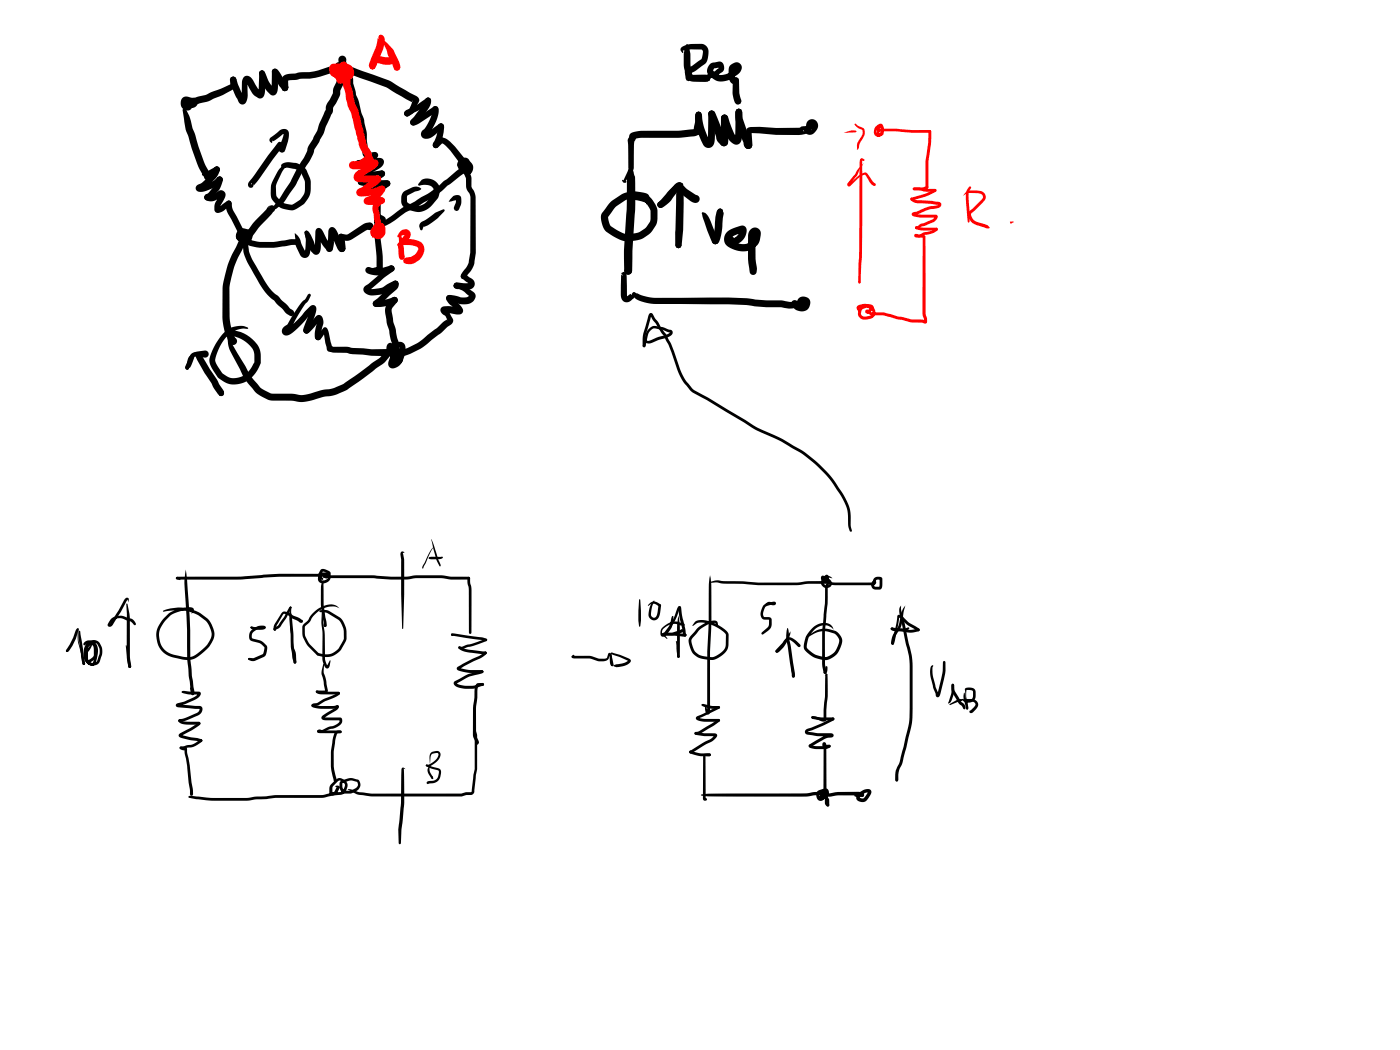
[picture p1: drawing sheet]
<svg xmlns="http://www.w3.org/2000/svg" width="285mm" height="214mm" viewBox="0 0 285 214" stroke-linecap="round" stroke-linejoin="round" font-family="sans-serif">
<g fill="#000">
<path d="M47 15.8l.5-.2 .4 .1 .2 .4 .4 1.1 1.3 2.9a.54 .54 0 0 0-.8 0l.2-.7 .1-2.7a1.11 1.11 0 0 1 .7-1.2 1.11 1.11 0 0 1 1.4 .6l1.2 2.1 .8 .6a.59 .59 0 0 0-.9 .1 5.2 5.2 0 0 0 .2-2.5l.1-1.6 .2-.3 .3-.2 .4 .2 .2 .4v1.5a5.4 5.4 0 0 1-.3 3.3 1.2 1.2 0 0 1-1.7-.2l-.5-.5-1.3-2.3 .4-.2-.2 3.8a.95 .95 0 0 1-.9 1 .95 .95 0 0 1-1-1l-1.3-2.8-.3-1.3zM52.9 14.5l.4-.2 .6 .3 .9 2.2 1.2 1.4a.57 .57 0 0 0-.9 .1l.2-.8 .1-2.5a.79 .79 0 0 1 .6-1l.4 .1 .2 .5-.1 .4 .1-.4v1.2a5.4 5.4 0 0 1-.3 3.3 .89 .89 0 0 1-1.6-.2l-.7-.8-.7-1.2-.6-2zM55.5 14.1a1.11 1.11 0 0 1 1.6 .8l1.6 2.8-.2 .7-.5 .2-.5-.2-.2-.5 .1 .2-.7-.9-1.1-2.1 .4 .1-.5-.2-.2-.4zM57.7 15.5a3.9 3.9 0 0 1 2.6-.6l.7-.2a15.2 15.2 0 0 0 6.5-1.2l.8-.3 .6 .2-.3 .2a.3 .3 0 0 0 .1 .3 .3 .3 0 0 0 .3 .1l.5-.4 .1 .8 .2 .3-.2-.1 .3 .1v.1l-.5-.9-.1 .2a.48 .48 0 0 1-.5-.4 .48 .48 0 0 1 .3-.5 1.11 1.11 0 0 1 1.6 .4l.4 .6a1.46 1.46 0 0 1-1.2 1.9 1.46 1.46 0 0 1-1.7-1.3 1.52 1.52 0 0 1 .7-2.1 .9 .9 0 0 1 .7 .8 .9 .9 0 0 1-.7 .9l-.8 .4-.7 .1a14.8 14.8 0 0 1-6.4 1.2l-2.4 .3 .1-.2v1.7l-.2 .5-.5 .2-.5-.2-.2-.5 .1-1.8zM57.5 17.4l.5-.2 .6 .3-.6 .4 .6-.4 .1 .4-.2 .5-.5 .2-.6-.3 .6-.4-.6 .4-.1-.4zM70.3 14l.4-.3h1l7.5 2.7 5.8 3.3a.89 .89 0 0 1 .1 1.4l-.8 1.7-1 .6 .1-.4-.1 .5-.4 .2a.78 .78 0 0 1-.5-.9 .78 .78 0 0 1 .8-.6l.5-.8 .3-1-.1 .2v-.1l.1 .4-5.4-3.1-7.2-2.7-1.1-.8-.2-.1zM37.3 22.1l.2-.1 .4 .3a16.2 16.2 0 0 1 1.5 4.2l2.1 6.3 1.4 2.9-.2 .8-.5 .2-.5-.2-1.2-2.3-1.5-4-1.2-3.8-.6-4zM37.2 19.9l.4-.2h.7a2.26 2.26 0 0 1 1.9 1.1 1.07 1.07 0 0 1-.9 1.2 1.07 1.07 0 0 1-1.2-.9l.3-.7 .6 .3v-.3a.66 .66 0 0 0 0 1.1l-1.1-.4 .4-.2v.2l-.1-.1 .1 .1-.5 .2 .2-.6a.94 .94 0 0 1 1-.8l1.2-.2a8.7 8.7 0 0 0 3.4-1.1l3.3-1.4-.1-1 .2-.4 .5-.2 .4 .2 .2 .4-.1 1.4-.5 .5a24.4 24.4 0 0 1-6.7 2.9l-1.8 .3 .4-.4a1.46 1.46 0 0 1-1.4 1.6 1.54 1.54 0 0 1-.8-2.6zM41.2 35.4l2.9-1.5 .5 .1 .2 .5a3 3 0 0 1-2.8 1.5l-.8-.3zM41.8 35.4l.4-.1a.83 .83 0 0 1 .5 1.2l-.5 .2-.5-.2-.2-.5zM41.8 39.7l.4-.1 .5 .3-.2-.2h.7l1.4-.8a.97 .97 0 0 1 1.2 .2 .97 .97 0 0 1-.1 1.3l-.8 1.4v.9l-.2-.4-.4-.1 .5-.2 1.5-1.1 .3-.1 .4 .2 .2 .4-.3 .5-1.7 1.2a.96 .96 0 0 1-1.2 .1 .96 .96 0 0 1-.3-1.2l.1-.8 .9-1.6 .2 .3h.4l-1.2 .8a2.04 2.04 0 0 1-2.4-.2l-.1-.3zM43.7 34l.5-.1a.84 .84 0 0 1 .6 .6 .84 .84 0 0 1-.3 .8l-.1 .4a10.3 10.3 0 0 1-2.7 2.6l-.8 .4a.49 .49 0 0 0 .2-.5 .49 .49 0 0 0-.4-.4 6.3 6.3 0 0 0 3.6-1.7l.4-.2 .5 .2 .2 .4-.3 .5a7.2 7.2 0 0 1-4.6 2 .82 .82 0 0 1-.7-.9 .82 .82 0 0 1 .9-.7l2.3-1.9 .6-1.1v.4l-.1-.3z"/>
<path d="M44.3 36.1l.4-.2 .4 .1a1.45 1.45 0 0 1-.1 1.8l-.4 .9-1.4 1.6-1 .5-.4-.2-.2-.4 .2-.5 .7-.4 .7-1a2.93 2.93 0 0 0 .9-1.8v.2zM56.7 28.9h.3l.4 .1 .1 .4-.6 1.3-4.1 5.7-1.1 1.3a.28 .28 0 0 0-.2-.4 .28 .28 0 0 0-.4 .2l.5-.3 .1 .1-.1 .4a.61 .61 0 0 1-.9 .4 .61 .61 0 0 1-.1-1zM55.1 28l1.2-.9a1.68 1.68 0 0 1 2.3-.6l.2 .7a7.7 7.7 0 0 1-.7 3.2l-.2 .5-.5 .2-.5-.2-.2-.5 1.1-3.2 .1 .1h-.4l-1.6 1.3-.4 .2v-.2l-.1 .5-.4-.2a.6 .6 0 0 1 .1-.9zM57.3 33.5l.6-.4 .9-.1a4.3 4.3 0 0 1 3.3 1.2l.4 .6a5.5 5.5 0 0 1 .8 3.7 5 5 0 0 1-3.5 4.3 4.1 4.1 0 0 1-4.7-3.2 4.6 4.6 0 0 1 .6-3.1l.6-1.1a2.91 2.91 0 0 1 2.3-1.9l-1.1 1.3-1 2.1a3.4 3.4 0 0 0-.3 2.4l.1 .6 .2 .3 .9 .9 .7 .3 1.4 .3 1.7-1.1a3 3 0 0 0 .9-2.7l-.1-1.1-.8-1.8-1.1-.6-1.6-.3-.8 .2-.3-.2-.2-.3zM69.1 11.6a.86 .86 0 0 1 1.1-.1 .86 .86 0 0 1 .3 1.1l1.3 2.9 .1 1.5 .6 2.4a9.4 9.4 0 0 1 1.1 3.5l.5 1.2 .1 1.1a8 8 0 0 1 .5 3.4l.3 2.5-.4-.3 .8 .3a1.1 1.1 0 0 1 1.6 .5l-.4 .7-1.5 1-2.1 .5-.5-.2-.2-.4 .2-.4 .3-.2 1.9-.3 1.2-.9a.5 .5 0 0 0 .4 .7h-.1a2.12 2.12 0 0 1-1.7-.1 .84 .84 0 0 1-.7-.9l-.3-2.5a7.9 7.9 0 0 0-.6-3.5l-1.2-4.1-.6-1.4-.2-.9a4.6 4.6 0 0 1-.5-2.5l-1.4-3.3-.1-.8zM73.1 36.6l.4-.2 1.9-.5 2.1-1.1 .3-.1 .4 .2a1.03 1.03 0 0 1-.7 1.4l-.7 .4a6.6 6.6 0 0 1-2.8 .8l-.6 .1-.4-.1-.1-.4zM72.5 32.8l.4-.2 3.5-.4a1.3 1.3 0 0 1 1.8 .7l-.1 .6-.4 .4-2 1.3a3 3 0 0 1-2.9 .5l-.2-.5 .2-.4 1.6-.3 2.1-1.2 .5-.4 .3 .4-4 .4a.72 .72 0 0 1-1-.5zM74.4 38l3.5-.8 .6-.4-.3 .4 .3-.4 .4-.1 .4 .2 .2 .7-.8 .7-2.5 .7a2.7 2.7 0 0 1-1.8-.1l-.2-.4zM72.8 34.8l.4-.2 1 .3 1.5 .1 2.1-.3a.64 .64 0 0 1 .6 .6l-.2 .5-.4 .2-.4-.1h.3l-1.9 .2h-1.7a1.47 1.47 0 0 1-1.5-.9zM73 36.7l.4-.2 .5 .3-.1-.2 5.1 .1a.69 .69 0 0 1 .6 .7l-.2 .4-.4 .2-.6-.3 .3 .2-4.7-.1a1.03 1.03 0 0 1-1-.7zM82.5 22.7l2.4-1.3 1.9-1.4 .3-.1 .5 .1 .1 .4-.1 .4-.3 .2 .2-.1-2.1 1.5-2.1 1.2-.4 .1-.4-.1-.2-.5zM83.7 24.5l.4-.2 .4 .1-.4-.1 .7-.3 3.5-2.3 .3-.1 .5 .2 .1 .4-.1 .4-3.8 2.6a1.23 1.23 0 0 1-1.7 0l-.1-.3z"/>
<path d="M82.1 39.1l2-1a1.56 1.56 0 0 1 1.7 .4l-.4 .3-1 .3-1.5 .9 .1 1.2 .4 .3 1.2 .3a2.41 2.41 0 0 0 2.5-1l1-1.1 .2-1.2a1.82 1.82 0 0 0-1.9-.9l-1.2 .1a1.71 1.71 0 0 1 2.2-1.3 2.48 2.48 0 0 1 1.8 3.8l-.1 .3a5.8 5.8 0 0 1-3 2.5 4.7 4.7 0 0 1-4.2-1.2 2.93 2.93 0 0 1 .2-2.7zM86.7 20l.5-.1a1.06 1.06 0 0 1 .3 1.7l-2.1 2.9-.7 .8 .1-.4-.2 .5-.5 .2-.4-.2a1.24 1.24 0 0 1 .6-1.6l2-2.6 .3-.7v.2zM88.3 29.2l1.2-1.1 .4-.2 .4 .2 .1 .4-.1 .4-1.3 1.2-.7-.1-.2-.4zM88.2 21.8l.4-.2a1.14 1.14 0 0 1 .7 1.6 8.3 8.3 0 0 1-2.4 4.4l.1-.3-.2-.3 .5-.1 2.1-1.7 .4-.1 .4 .2 .2 .4-.1 .3-1.2 1a2.86 2.86 0 0 1-2.6 1.2 1 1 0 0 1-.8-.8 1 1 0 0 1 .6-1.1l1.2-2 .6-1.9 .2 .3-.3-.5zM89.5 28.1l.5-.1 .9 .3a13.1 13.1 0 0 1 3.7 4l.8 1.6a.8 .8 0 0 1-.8 .7 .8 .8 0 0 1-.8-.8l-.2-.6a17.7 17.7 0 0 0-3.1-3.8l-.3-.1a1.07 1.07 0 0 1-.9-.8zM89.3 25.3l.5-.2 .5 .3a6.5 6.5 0 0 1-1 4.3v-.3l-.2 .6-.4 .2a.69 .69 0 0 1-.5-1l.6-1.3zM46.2 41l.4-.2a1.23 1.23 0 0 1 .7 1.4l2.5 4.9a.9 .9 0 0 1 .7 .7l-.2 .5-.5 .2-1-.6-2.4-4.4a2.75 2.75 0 0 1-.2-2.5zM48.7 48.8h1l.2 .5-.2 .4-.5 .2-.4-.2zM48.6 46.8a1.51 1.51 0 0 1 1.8-.1h.4a1.1 1.1 0 0 1 .6 1.7 1.73 1.73 0 0 1-2.5 1.3l-.2-.4a.91 .91 0 0 1 1.1-.6 1.37 1.37 0 0 0 .7-1.2l.2 .2-1.4-.1 .2-.1-.2 .6-.1-.1 .3 .1-.1 .3-.6-.4h.4l.8 .5a12.3 12.3 0 0 0 7.3 .5 7 7 0 0 1 3.4-.1l.2 .4-.2 .4-3 .5a18.3 18.3 0 0 1-4.8 .2l-1.9-.3-1.4-.5a1.62 1.62 0 0 1-1.5-1.7 .74 .74 0 0 1 1.2-.6l.5 .3a.92 .92 0 0 1 .4 1.4 .92 .92 0 0 1-1.4 .2 1.38 1.38 0 0 1-.2-2.4zM54.6 42.1l.6-.3-.4 .2-.1 .4 .2-.5 .5-.1 .4 .1 .2 .5a.8 .8 0 0 1-.7 .9l.3-.2-3.2 3.6a4.4 4.4 0 0 1-2.6 2.4l-.5-.2-.1-.5v-.3l1.3-1.3a26 26 0 0 1 3.8-4.3zM48.9 48.8l.5-.1 .3 .4v.4l-.3 .4-.5-.2-.2-.4zM48.9 48.7l.3-.1 .5 .2 .2 .5-.7 1.8a18.2 18.2 0 0 0-2.5 9.7l.1 4.5 .5 2.4 .6 1.1a.83 .83 0 0 1 0 1.3 .83 .83 0 0 1-1.3-.5l-.4-1a8.9 8.9 0 0 1-.9-4 34.2 34.2 0 0 1 .2-7.2 22.3 22.3 0 0 1 2.7-7.5z"/>
<path d="M49.8 47.8l.6 .1 .1 .2-.1 .3-.3 .1-.2-.1zM49.3 49.1l.2-.1 .3 .1 .4 1.1-.1 .1-.8-.8zM49.3 47.9l.5-.2 .3 .1 .3 .9-.9 .3-.3-.6zM49.9 47.8l.5 .1 .1 .2-.1 1.2 .3 1.9a41.4 41.4 0 0 0 4.6 8l1.3 1.1 2.4 2.5 .8 .5 .2 .5-.2 .4-.5 .2-.9-.5-3-3a11.9 11.9 0 0 1-3.1-4.1l-2.3-4.1-.4-1.2-.2-1.7a1.82 1.82 0 0 1 .5-2zM69.2 15l.5-.2a1.01 1.01 0 0 1 .4 1.7l-.8 2a6.1 6.1 0 0 1-1.3 3.2l-.3 1.3-1.4 2.8-.5 1.5-.7 1.1a3.6 3.6 0 0 1-1 1.9l-.3 1-.7 1.4-1.7 2.6-1.2 2.5-2.3 3.2-1.7 1.5-.2 .1-.3-.1-.1-.2 .1-.3 1.3-1.6 2.1-3.3 1.2-2.4 1.6-2.6 .6-1.3 .3-1 1.8-3.2 .5-1.5 1.3-2.8-.1 .1 .2-1 1.3-2.5v.1l.1-1.1zM60 48.8h.2l.6 .2-.1 .7-.4 .1-.5-.3zM60 47.5l.6 .5 .5 .6 .3 1.1 .8 1.6-.3 .1 .3-.8a7.7 7.7 0 0 0-.2-3.3l.4-.4 .3 .2 .1 .4v-.2a7.6 7.6 0 0 1 .1 4.8 1.03 1.03 0 0 1-1.8-.2 5.2 5.2 0 0 1-1-2.8zM62.1 47.1l.4-.1 .4 .3 .9 1.7 .4 1.1 .6 .6a.55 .55 0 0 0-.9 .1 5.3 5.3 0 0 0 .3-2.5v-1.1a.75 .75 0 0 1 .7-.8 .75 .75 0 0 1 .8 .6l.8 1.7 1.2 1.6 .1 .3-.2 .5-.5 .2a.71 .71 0 0 1-.7-.6v.1l-1-1.3-.9-2.1a.48 .48 0 0 0 .8-.2v1.1a5.3 5.3 0 0 1-.3 3.2 .89 .89 0 0 1-1.5-.2l-.7-1-.8-2.6v-.1l.2 .1-.2-.3zM67.2 46.4a1.14 1.14 0 0 1 1.6 1l1.3 2.7-.3-.2 .4 .3 .1 .4-.2 .5-.5 .2-.6-.2-.3-.5-1.4-3.4 .3 .1 .3-.2v.6a6.4 6.4 0 0 1-.1 3l-.2 .4-.5 .2-.5-.2-.2-.5 .3-1.3 .2-2.3zM69 47.7l.4-.1a1.04 1.04 0 0 1 .8 1l.1 2-.1 .5-.6 .2-.5-.2-.2-.5 .3-1.5-.3-1zM69 47.7l.4-.1 1.4 .1 3-1.9a2.03 2.03 0 0 1 2-.3 .86 .86 0 0 1 0 1.1 .86 .86 0 0 1-1 .2l-3.2 1.9a1.99 1.99 0 0 1-1.7 .2 1.35 1.35 0 0 1-1-.8zM76.2 46.1l.6 .1 .1 .3-.5 1.3-.1-.5a.84 .84 0 0 1-.1-1.2z"/>
<path d="M76.1 46.2l.5-.1a1.03 1.03 0 0 1 .6 .9l.7 5v3.1a.72 .72 0 0 1-.5 .7 .72 .72 0 0 1-.8-.3h-.8l-.8-.1a.47 .47 0 0 0 .5-.3 .47 .47 0 0 0-.1-.5 4.5 4.5 0 0 0 3.1-.2l1.2-.4 .5 .2 .2 .5-.2 .4-.4 .2h.2l-1.2 .4a4.6 4.6 0 0 1-4.3-.3 .77 .77 0 0 1 .3-1 .77 .77 0 0 1 1 .2l1-.2 .7 .4a.53 .53 0 0 0-.8 .3v-3l-.6-5.3 .2 .1-.3-.4zM74.4 38a2.31 2.31 0 0 1 2.1 .4l.5 .6 .5 1.2v4.2l-.3 .7a.46 .46 0 0 0-.3-.7 .94 .94 0 0 1 1.1 1.1 .94 .94 0 0 1-1.5 .6 1.4 1.4 0 0 1-.3-1.5 1.4 1.4 0 0 1 1.2-.9 1.33 1.33 0 0 1 1.2 1.2 1.33 1.33 0 0 1-.9 1.4 1.3 1.3 0 0 1-1.3-1.8 .78 .78 0 0 1 .9-.4 .78 .78 0 0 1 .5 .9v.5a.47 .47 0 0 1-.4 .5 .47 .47 0 0 1-.5-.5l.1-.3 .2 .4 .2-.1v-.5l-.2-.3v.3l.6 .2-.4 .2 .3-.7h.1l-.4-.2h-.2l.1 .9-.3-.2 .1 .2a.56 .56 0 0 1-.7-.3 .56 .56 0 0 1 .1-.7l-.1-4-.5-1-1.5-.5-.2-.4zM78.1 45.1l1.6-1.1a15.4 15.4 0 0 1 4.8-3l4.6-3 5.4-4.6 .5-.1 .5 .1 .2 .5a4.4 4.4 0 0 1-2 1.9l-2.6 2-.7 .7a37.2 37.2 0 0 1-7.5 4.6l-.3 .2a16.7 16.7 0 0 1-4.4 2.7l-.1-.1-.2 .2a.57 .57 0 0 1-.2-.6 .57 .57 0 0 1 .4-.4zM74.2 58.3l5.2-4.2 .3-.1 .5 .2 .2 .5-.2 .4-2.1 1.5-3 2.6v-.5l.7 .2 1.6-.2 .5-.2 2.3-1.3 .3-.1 .5 .2 .2 .5-.1 .3-2.4 1.5a6.7 6.7 0 0 1-3.3 .5l-.5-.1a1.08 1.08 0 0 1-.7-1.7zM80.1 57.3l.4-.2a.96 .96 0 0 1 .5 1.4l-4 3.8 .2-.5-.2 .5-.5 .2-.4-.2-.2-.5a1.67 1.67 0 0 1 1-1.1l3-2.7zM85.7 45.3l3-2 1.6-.7 .2 .1-.1 .3-1.2 1.4a6.1 6.1 0 0 1-2.9 1.7l-.3 .7h-.4l-.2-.9zM92.2 40a1.05 1.05 0 0 1 1.3-.2 1.05 1.05 0 0 1 .4 1.3l-.1 .7-.5 1.1-.3 .1-.4-.2-.2-.5 .4-1 .1-.9 .2 .3-1.8 .4zM94 55.9l.4-.2 .3 .1 .8 .6a1.33 1.33 0 0 1 1.1 .9 1.33 1.33 0 0 1-.4 1.4l-.6 .2-.9 .1-1.7-.3 .4-.1-.5 .2-.4-.2-.2-.4 .2-.5 .4-.2 1.9 .2 .6-.1 .1 .1-1.5-1-.2-.4zM93.5 32.6a1.34 1.34 0 0 1 2.2 .3 1.46 1.46 0 0 1 .6 1.7 1.46 1.46 0 0 1-1.5 1 1.08 1.08 0 0 1-.8-1.6 1.08 1.08 0 0 1 1.8-.2l.1 .5-.2 1 .3 .9v1.8l.6 1 .2 1.2 .1 11.2-.3 1.8a4.1 4.1 0 0 1-1.5 2.8l-.2 .4v-.3l-.1 .6-.4 .1a.65 .65 0 0 1-.5-1l1.4-2.1 .4-2.3 .1-11.2-.2-.8-.7-1.1v-1.9l-.3-.8-.2-1.3a.54 .54 0 0 0 .8 .4l.1-.4-.3 .1 .1-.3-.7-.9 .3 .1-.3 .2-.5 1.1h-.4l-.5-1zM38.6 72.5l1.3-.9 1.9-.2a.73 .73 0 0 1 .7 .7 .73 .73 0 0 1-.7 .7l-2-.2-.8 .2-.4 .7-.1 1.5-.4 .3-.2-.2-.1-.3 .5-1.9zM39.7 71.9a.73 .73 0 0 1 1.2 .3l4.6 7.4 .1 .5-.2 .4-.4 .2-.6-.4-1.4-2.3a30.9 30.9 0 0 1-3.1-5.3l-.1-.2h.2l-.3-.3zM38.9 72.1l.6-.4 .7 .1-.6 .6-.8 2.3-.7 .6a.7 .7 0 0 1-.1-1.2z"/>
<path d="M46.4 68.7l.2-.1 .3 .2 .5 1.5 2.7 4.5a15.3 15.3 0 0 0 2.9 4.1l2.1 1.2 .5 .1a17.8 17.8 0 0 1 5.4 .2l1.3-.1 3.3-.9 1.8-.2 2.4-1 6.2-4.5a6.5 6.5 0 0 0 2.7-2.5v.1v-.6a.94 .94 0 0 1 .8-.9l.5 .2 .2 .5-.3 1.3a10.8 10.8 0 0 1-3.5 3.3l-3.7 2.8a12.6 12.6 0 0 1-4.1 2.4l-4.2 .9a7.7 7.7 0 0 1-5.1 .4h-1.4a7.6 7.6 0 0 1-3.3-.2l-.6-.3a6.6 6.6 0 0 1-3.2-2.7 10.3 10.3 0 0 1-2-3.3l-2.1-4-.3-1.1zM45.6 67.7a4.4 4.4 0 0 1 4.8-1l.2 .1-.2 .2a5.3 5.3 0 0 0-3.4 .7 9.8 9.8 0 0 0-3.2 5.8l.4 .9 1.1 1.7-.1-.1a3.8 3.8 0 0 0 6.1-1.4l.5-.8-.1-1.9a3.8 3.8 0 0 0-2.1-2.6l-2.6-1.1v-.1l-.6-.1v-.2l.2-.3a.76 .76 0 0 1 1-.3 6.9 6.9 0 0 1 5.3 3.9l.2 .8a5.2 5.2 0 0 1-1.3 4.4 4.8 4.8 0 0 1-7.8 0 4.8 4.8 0 0 1-1.4-3.1 12.1 12.1 0 0 1 3-5.5zM64.3 64.4a.96 .96 0 0 1 1.2 0 .96 .96 0 0 1 .3 1.1l-.4 3.1-.1-.3 .1 .4-.2 .4-.4 .2a1.3 1.3 0 0 1-.7-1.8l.5-1.9v-.5l.2 .1 .3-.1-.7 1a5 5 0 0 1-1.8 1.8l-.6-.2-.2-.4 .1-.4 1-.8zM62.7 60l.3-.2 .2 .1 .1 .3-.6 1.1-.5 .6a25 25 0 0 0-2.9 5l-.7 .6-.3-.4a13.8 13.8 0 0 0 3.5-3.3l.3-.4a2.97 2.97 0 0 1 1.6-1.3 .99 .99 0 0 1 .6 1.4l-1.4 4.2-.5 .2a.8 .8 0 0 1-.6-1.1l1.5-3.9 .2 .3h.4l-1.1 1.1a13.6 13.6 0 0 1-4.1 3.9 1.01 1.01 0 0 1-1.3-.6 1.01 1.01 0 0 1 .7-1.3l.4-.2-.1 .2 .2-.4a17.1 17.1 0 0 1 3.3-4.8zM64.3 68.3l1.2-1.1a.62 .62 0 0 1 .5-.5 .62 .62 0 0 1 .6 .2l1 4a.49 .49 0 0 0-.7-.2 .73 .73 0 0 1 1-.1h2.6l1.4 .2 3.7 .3 5.2-.1a.76 .76 0 0 1 .8 .8 .76 .76 0 0 1-.8 .8l-5.2-.2-3.8-.3-1.3-.3h-2.6l-.8-.3 .5-.1a.74 .74 0 0 1-.9 0 .74 .74 0 0 1-.2-.8l-.6-3.3 .3 .1 .2-.1-.1 .2a3.8 3.8 0 0 1-1.3 1.7l-.6-.1-.2-.4zM76.1 61.4l.4-.2 .4 .1-.3-.1 2-.2 1.6-.6 .6 .2 .2 .5-.2 .4-.9 .5-1.4 .4a4.3 4.3 0 0 1-2.4 0l-.2-.6zM80 60.6l.3-.2 .5 .2 .2 .5-.2 .4-.9 1.1-.2 .6 .4 2.3 .5 1.4 .2 1.8 .4 1 .3 2.8v-.2l.3 .9a.57 .57 0 0 0-.5-.4 .57 .57 0 0 0-.6 .3l.1-.6 .3 .2-.3 .1-.4 1.3-.1-.3-.4-.2 .4-.2a5.4 5.4 0 0 0 1.1-2.7l-.1 .1a.86 .86 0 0 0-.7 1.2l-.1-.1 .3 .1-.1 .1 .5-.8 .5-.2 .5 .2 .2 .5-.6 1a1.47 1.47 0 0 1-1.9 .3 1.47 1.47 0 0 1-.5-1.9 2.05 2.05 0 0 1 2.8-1.4l.1 .2a4.4 4.4 0 0 1-1.5 4.7 1.06 1.06 0 0 1-1.4 .2 1.06 1.06 0 0 1-.3-1.4l.4-1a1.49 1.49 0 0 1 2.3-.7 1.58 1.58 0 0 1-.5 2.3 .84 .84 0 0 1-.9-.9l-.2-.4-.1-1.1-.9-4.4a12.8 12.8 0 0 1-.7-4.7l.4-.8zM91.1 60.2l.3-.1 .5 .2 .1 .6v-.3l.2 .3a5.1 5.1 0 0 1 2.1 2.3 1.01 1.01 0 0 1-1.4 .8l-2.4-.3a.48 .48 0 0 0 .3-.7l.7 .7 .4 .7a1.07 1.07 0 0 1-.1 1.7l-3.9 3.1a15.1 15.1 0 0 1-5.5 3.3h-.7l-.5-.2-.2-.5 .2-.5 .5-.2h.6l-.2 .1 1.3-.6a10.4 10.4 0 0 0 3.7-2.4l4-3.2-.1 .3-.4-1a1.25 1.25 0 0 1-.7-1.7 3.3 3.3 0 0 1 2.3-.2l1.3 .2a.58 .58 0 0 0-.5 .8l-.6-.7a2.71 2.71 0 0 1-1.5-2.2zM92.5 57.7l.4-.2 .4 .2 .2 .4-.2-.3a6.7 6.7 0 0 1 3.3 1.9 1.68 1.68 0 0 1-1.7 2.3l-1.2-.1-2.2-.6 .3-.1-.4 .1-.4-.2-.2-.4a.78 .78 0 0 1 1.1-.6l1 .2a2.44 2.44 0 0 0 2.5 0l.2-.2v.2a5.1 5.1 0 0 0-2.2-1.4h-.4a.82 .82 0 0 1-.7-.7zM44.3 79.3l.3-.1 .9 .6 .1 .3-.2 .4-.4 .1-.3-.1a1.25 1.25 0 0 1-.4-1.2z"/>
<circle cx="53.3" cy="14.9" r=".58"/>
<circle cx="44.1" cy="34.5" r=".63"/>
<circle cx="44.7" cy="36.5" r=".64"/>
<circle cx="73.4" cy="37.1" r=".59"/>
<circle cx="77.8" cy="35.3" r=".64"/>
<circle cx="82.9" cy="23.1" r=".59"/>
<circle cx="87.2" cy="20.5" r=".59"/>
<circle cx="88.7" cy="29.6" r=".61"/>
<circle cx="89.8" cy="25.7" r=".62"/>
<circle cx="42.2" cy="40.2" r=".63"/>
<circle cx="69.6" cy="50.6" r=".71"/>
<circle cx="76.5" cy="46.5" r=".46"/>
<circle cx="38.1" cy="74.9" r=".39"/>
<circle cx="62.4" cy="67.3" r=".65"/>
<circle cx="64.7" cy="68.7" r=".62"/>
<circle cx="80.3" cy="61.1" r=".65"/>
<circle cx="45" cy="80" r=".61"/>
</g>
<g fill="#f00">
<path d="M70.1 14.9l.5-.2 .6 .7-.6 .6-.5-.2-.2-.4z"/>
<path d="M70.1 14.9l.5-.2 .4 .2a3.8 3.8 0 0 1 .3 2.3l.5 1.2 .5 2.6 .8 1.8 1.5 6.4 .9 1.6 .3 1-.1-.2 .3 .5a.91 .91 0 0 1-.2 1.1 .91 .91 0 0 1-1.2 .1h.1a3.2 3.2 0 0 1-2.7 .9 .56 .56 0 0 0 .5-.6 .56 .56 0 0 0-.5-.5h1.3l2.9-.6 .5 .1 .2 .2 .1 .4-.2 .5-.5 .2-.3-.1 .4 .1-2.9 .5-1.1 .1a.93 .93 0 0 1-1.1-.3 .93 .93 0 0 1 .1-1.2l.2-.1a3 3 0 0 0 2.6-.9l.8-.1 .6 .3a.69 .69 0 0 0-.7-.1 .69 .69 0 0 0-.4 .6l-.3-1.1-1.1-1.9-1.6-6.6-.7-1.6-.6-3a4.5 4.5 0 0 1-.1-3.6z"/>
<path d="M72.5 35.1l3.2-2.2-.1 .3 .2-.5 .5-.2a.89 .89 0 0 1 .7 .8 .89 .89 0 0 1-.6 .9l-3 2-.2-.5h3.8l.4 .3 .2 .4-.2 .5-.5 .2h-3.5a1.14 1.14 0 0 1-1.3-.6 1.14 1.14 0 0 1 .4-1.4z"/>
<path d="M72.7 38.6l1-.5 2.6-2-.1 .3 .2-.5 .5-.2 .5 .2a1.23 1.23 0 0 1-.6 1.7l-2.3 1.6-.8 .4a.56 .56 0 0 0-.2-.9l2.4-.3 1.1-.4a.9 .9 0 0 1 1.4 .5l-.2 .4-1.1 .5-.9 .3-1.6 .2a1.99 1.99 0 0 1-1.9-.3l-.2-.4z"/>
<path d="M74.2 40.4l2.3-1.2 .7-.9-.1 .2 .2-.5 .5-.2 .5 .2a1.5 1.5 0 0 1-.7 1.9l-1.6 1-.9 .4a.54 .54 0 0 0-.1-.9l1.4 .1a1.78 1.78 0 0 1 1.9 0l.1 .3-.2 .5-.5 .1h-.3h.2l-1 .3h-1.6a.81 .81 0 0 1-.8-.3 .81 .81 0 0 1 0-1z"/>
<path d="M76.8 40.8l.9-.6 .5 .2 .2 .4-.3 .5-1.1 .9 .7 3.8a1.75 1.75 0 0 1 .1 1.7l-.5 .2-.5-.2-.4-1.7-.3-2.3a2.44 2.44 0 0 1 .1-2.3z"/>
<path d="M76.2 45.7l.2-.1a1.64 1.64 0 0 1 1.6 0l.3 .7a2.2 2.2 0 0 1-.6 1.5l-.4 .1-.5-.2-.2-.5 .3-.9 .2 .3 .4 .1h-.5h.2l-.1 .3v-.2a.5 .5 0 0 0-.1 .9l.2-.1a.74 .74 0 0 1-1 .3 .74 .74 0 0 1-.3-1 1.17 1.17 0 0 1 1.5-.7 1.17 1.17 0 0 1 .7 1.5 1.37 1.37 0 0 1-2 .2 1.37 1.37 0 0 1-.1-2z"/>
<path d="M69.5 14a1.09 1.09 0 0 1 1.4 .1 1.09 1.09 0 0 1 .1 1.4l-.4 .8a1.37 1.37 0 0 1-1.9 .5 1.94 1.94 0 0 1 .9-2.6 1.14 1.14 0 0 1 1.2 1 1.14 1.14 0 0 1-1 1.3 .66 .66 0 0 1-.5-.6 .66 .66 0 0 1 .4-.7l.4 .3 .1-.1a.27 .27 0 0 0-.2-.2 .27 .27 0 0 0-.3 .2v-.1h.2l-.1 .9-.1-.2-.4-.2 .3-.1 .4-.9 .1 .1h.3l-.8 1.1a.58 .58 0 0 1-.6-.8l.2-.8z"/>
<path d="M77.2 7.2l.3-.1 .4 .1 .1 .4-.1 .3-.4 .2 .2-.2h-.4l-.2-.1z"/>
<path d="M77.2 7.2a.9 .9 0 0 1 .9 .2 .9 .9 0 0 1 .2 1v.4a10.6 10.6 0 0 1-1.3 3.6l-.7 1.6-.5 .2-.4-.2-.3-.5 .1-.5 1.3-3.4 .4-1.7 .1-.1 .3 .2-.3-.4z"/>
<path d="M76.8 10l.2-.1 .2 .2-.9 2.3 .2 1.1-.2 .5-.5 .2-.4-.2a1.45 1.45 0 0 1 .1-1.5z"/>
<path d="M77.6 7.8l1.2 .9a6.7 6.7 0 0 1 2.1 3.2l.6 1.8-.2 .5-.5 .3-.5-.2z"/>
<path d="M75.8 11.7a2.33 2.33 0 0 1 2-.2l.7 .2 .9-.1 .3 .4 .1-.2a.58 .58 0 0 1 .5 .5 .58 .58 0 0 1-.3 .6 2.72 2.72 0 0 1-2.6 .1l-1-.2a.57 .57 0 0 0 .3-.9l-.1 .3 .1 .2a.58 .58 0 0 1-.6 .3 .58 .58 0 0 1-.4-.4z"/>
<path d="M70.5 12.8l.2 .2-.2 .3v-.3v.2l-.2-.2 .2-.2v.2z"/>
<path d="M67.3 13.2l.5-.2h1.1a1.63 1.63 0 0 1 1.7 1.5v.9a1.17 1.17 0 0 1-1.4 1.4l-1.3-1.1a1.55 1.55 0 0 1-.1-2 1.55 1.55 0 0 1 1.9-.5 1.68 1.68 0 0 1 2.3 .9 1.68 1.68 0 0 1-1 2.2h-.2a1.94 1.94 0 0 1-2.1-.6l-.4-.9v-.6l.3-.6 .7-.8a.87 .87 0 0 1 1.4 .2l-.7 .5-.5 1 .3 .6v-.1h1.1l-.2 .1 .1-.4-.2-.4-.9 .1-.6-.1-.3 .2 .1-.1-.1 .4 1 .8-.6 .2 .2-1.3-.4-.3h-1.1l.4-.2 .1 .7-.1 .5a.31 .31 0 0 1-.1 .4 .31 .31 0 0 1-.3 0 1.72 1.72 0 0 1-.6-2.4z"/>
<path d="M75.9 47.4l.6 .1 .1 .3-.1 .2-.3 .1-.4 .3-.1-.8z"/>
<path d="M75.8 46.4a1.08 1.08 0 0 1 1.5 .4 1.08 1.08 0 0 1-.5 1.5h-.7l-.3-.2-.1-.3a.87 .87 0 0 1 1-.5l-.1 .2-.2-.4 .6 .4 .3-.2-.1-1 .4 .2-.6 .2-.4-.1-.1-.4a1.01 1.01 0 0 1 1.2-.8 1.01 1.01 0 0 1 .8 1.2v.7a1.51 1.51 0 0 1-1.9 1.4 1.51 1.51 0 0 1-1.1-2z"/>
<path d="M81.1 49.4a.83 .83 0 0 1 1.1 .9l.2 2-.1 .5-.5 .1-.3-.1-.3-.6-.2-2.1 .5-.2-.4 .2-.2-.1v-.1z"/>
<path d="M81.6 47a1.19 1.19 0 0 1 1.8 0 1.19 1.19 0 0 1-.2 1.8l-.6 .7 .1-.3-.2 .4-.4 .2a.77 .77 0 0 1-.5-.6 .77 .77 0 0 1 .3-.8l.6-.7 .1 .1-.7 .1-.7 .4-.3-.1z"/>
<path d="M81.7 48.8l.4-.2 .5 .3-.3-.2h.1a5.3 5.3 0 0 1 3.4 .7 2.35 2.35 0 0 1-.4 3.5l-.2 .1a2.64 2.64 0 0 1-2.9 .5l-.2-.4 .1-.5 1.5-.3 .8-.5 .7-1.1-.1-.3-.3-.2-1.9-.3a1.08 1.08 0 0 1-1.4-.7z"/>
<path d="M81.2 47.7l.2-.1 .2 .2 .5 1.3a1.52 1.52 0 0 1-.2 1.3l-.2 .3-.2-.1-.2-.9z"/>
<circle cx="76.3" cy="33.2" r=".71"/>
<circle cx="76.9" cy="36.4" r=".71"/>
<circle cx="77.8" cy="38.5" r=".68"/>
<circle cx="77.7" cy="40.8" r=".63"/>
</g>
<g fill="#000">
<path d="M138.7 9.6l1.6-.6 2.5-.1a1.6 1.6 0 0 1 1.4 2v.3a2.18 2.18 0 0 1-.8 1.9l-1.9 1.4-1 .5 .2-.4 .4 .7-.1-.1h1.1a3.7 3.7 0 0 1 2.4 .3l.2 .4-.2 .5a3.7 3.7 0 0 1-2.4 .3 2.16 2.16 0 0 1-2-.5l-.1-.1a1.64 1.64 0 0 1-.2-2.2l1.1-.5 1.9-1.3 .3-1.7-.3-.3h-2.2l-1.4 .2-.1-.1v.5l-.1 .1-.4-.6zM139.7 9.1l.2-.1a1.66 1.66 0 0 1 .6 1.5l.1 2.7 .2 1.4a2.65 2.65 0 0 1-.2 1.8l-.4 .1-.4-.1a14.3 14.3 0 0 1-.4-6.3zM144.6 13l.4-.2 1.3-.2a1.21 1.21 0 0 1 1.1 .7 1.21 1.21 0 0 1-.3 1.3l-1.4 1-1.4 .4 .1-.2 .3 .1-.2 .5-.5 .2-.5-.2-.2-.5 .2-.1 .2-.4 1.8-.9 .9-.7v.1l-.2-.3 .4 .1-1.2 .2-.2 .6v-.1l1 .7 .4 .2 1.7-.4 1.2-.8 .3-.4v.2h.2l-.5 .3 .1-.1v1.3l.1 .6h-.3l-.2 .3 .2-.4 .4-.2 .5 .2 .2 .4a.99 .99 0 0 1-1.1 .9 .99 .99 0 0 1-.9-.9l-.2-.9 .1-1.3a1.46 1.46 0 0 1 .8-1.3 1.46 1.46 0 0 1 1.6 .3 1.48 1.48 0 0 1-.7 2.1l-1.1 .8a3.3 3.3 0 0 1-5.1-1.5l.2-.7zM149.4 15.9l.4-.2 .5 .2 .2 .4v2.6l.5 1.7-.2 .5-.5 .2-.4-.1-.4-.6a8.6 8.6 0 0 1-.3-4.3zM126.7 36.6l.4 .2a.25 .25 0 0 1 .3 .1 .25 .25 0 0 1-.1 .3l-.5-.2zM128.3 27.2a4.6 4.6 0 0 1 2.7-.6h2.1a41.5 41.5 0 0 0 8.1-.3l.4-.2a.77 .77 0 0 1 1.1 .6 .77 .77 0 0 1-.8 .9l-.6 .2a49.1 49.1 0 0 1-9.5 .3h-1.4l-1.2 .2 .3-.5-.1 .6-.3 .5 .1-.3-.1 3a7.9 7.9 0 0 1-.2 3.1l-.7 1.1-1.2 1.4-.2-.3 .8-1.5a3.2 3.2 0 0 0 .3-2.3l-.1-4.5zM128.3 34.9l.5-.5 .3 1.3a1.96 1.96 0 0 1 .2 1.6v5.4l-.5 8.3-.1 4.1a.81 .81 0 0 1-.8 .8 .81 .81 0 0 1-.8-.8l-.1-4.2 .6-8.3v-5.3a2.88 2.88 0 0 1 .5-2.2zM137.3 37.6a1.35 1.35 0 0 1 2 .3l.6 .6 1.8 1.2a.87 .87 0 0 1 .6 1.3 .87 .87 0 0 1-1.4 .1l-.3-.1a6.4 6.4 0 0 1-2.3-2.2l-.3-.4-.7-.3zM138.1 37.2h.5l.2 .3-.1 .2-.5 .1-.2-.3zM137.6 37.4l.6-.3 .5 .1 .1 .3-.4 .4h.2v.3l-1.5 1.9a5.5 5.5 0 0 1-2.5 2.2l-.6-.1-.2-.5 .2-.5 .4-.2a4.4 4.4 0 0 0 1.6-1.7zM138.2 37.3l.2-.1 .3 .2-.3 .5-.3-.3zM138.5 37.3h.5l.1 .3 .1 2a60.9 60.9 0 0 1-.4 10.3l-.2 .5-.5 .2-.4-.2-.2-.5 .2-10.3 .3-1.6z"/>
<path d="M141.8 22.9l.4-.2 .5 .2 .2 .5-.3 2.6a1.11 1.11 0 0 1-.7 1.5 1.13 1.13 0 0 1-.6-1.6l.3-1.5v-1zM141.8 22.9l.4-.2a.99 .99 0 0 1 .7 .9l.4 2.2 1.2 3-.2-.1-.3 .1 .1-1.1 .1-4.7 .3-.4 .4-.1 .5 .2 .2 .5-.1 5.1a1.39 1.39 0 0 1-1.8 1.7l-.1-.1a10.9 10.9 0 0 1-2-6.5zM144.4 22.7l.5-.2 .6 .4 1.8 4.3 .1 .7 .6 .6 .2 .5a.8 .8 0 0 1-1 .7l-.9-.7-.4-.5-1.6-4.8v-.2l.3 .3-.4-.6zM147.1 23.4l.4-.1 .5 .2 .2 .5 .1 4.1a1.15 1.15 0 0 1-1.2 1.6l-.4-.4-.1-.3 .2-.5-.1 .2 .1-4.7zM147 23.5a.78 .78 0 0 1 1.3 .5l1.2 3.3 .7 .7-.4-.1-.3 .3 .1-.3a19 19 0 0 0 .1-5.1l.2-.5 .5-.2 .5 .2 .2 .5v5a1.33 1.33 0 0 1-1.6 1.6l-1.1-.9-.6-1.2-.9-2.9-.1-.4zM149.9 22.3l.5-.2a1.04 1.04 0 0 1 .7 1.1l.1 .9 1.6 4.2 .2 .9-.4-.4 .4 .3 .1 .5a.77 .77 0 0 1-.9 .7l-.6-.5-.3-.8a13.4 13.4 0 0 1-1.6-5.1v-1.1zM152.1 26.2l.7-.3 1.9-.1 3.3 .3 4.6-.1 1.1-.2a.51 .51 0 0 0-.3 .5 .51 .51 0 0 0 .4 .4l-.7-.5v-.4a1.72 1.72 0 0 1 1.7 .1 1.02 1.02 0 0 1-1.1 1.4l-1 .2h-4.7l-5.2-.4 .2-.5 .2 2.6a.8 .8 0 0 1-.6 1.1 .8 .8 0 0 1-1-.7l.2-.5-.1 .2 .2-2.7zM164.5 24.7a1.33 1.33 0 0 1 1.9 .2 1.33 1.33 0 0 1-.3 1.9 1.25 1.25 0 0 1-1.5 .6 1.25 1.25 0 0 1-.9-1.3l.6-.4 .7-.1 .1 .9a.39 .39 0 0 0 0-.7l-.3 .2 .3-.4 .2 .1 .2-.1-.1 .2a.99 .99 0 0 1-.7 .9 1.06 1.06 0 0 1-.5-1.5zM126.6 55.6a.64 .64 0 0 1 .7-.1 .64 .64 0 0 1 .3 .7l.1 4.2h-.1l.7-.5 .3-.1v.2l.5-.5 .3 .3-.4 .9-.5 .5a1.23 1.23 0 0 1-1.4 .2 1.23 1.23 0 0 1-.7-1.3l.1-4.1h.4a.34 .34 0 0 1-.3-.4zM127.8 54.2l.5 .1 .4 1-.3 .5-.5 .1a.81 .81 0 0 1-.8-1zM128.8 59.6l.3-.1 1.5 .6a9.8 9.8 0 0 0 3.7 .5h1.9a209.1 209.1 0 0 1 17 .3l3.2 .3a12.3 12.3 0 0 1 4.4 .3h.5l-.2 .1a.86 .86 0 0 1 .9-.4 .86 .86 0 0 1 .7 .7l.7 .2 .2-.1 .1-.4 .1 .1h-.2l.1-.1v.2l-.1-.1 .4 .6-.2 .5-.5 .2-.4-.1a1.38 1.38 0 0 1-.4-2 1.38 1.38 0 0 1 2-.3 1.38 1.38 0 0 1 .3 1.9 1.96 1.96 0 0 1-3.5-.3h.1a.57 .57 0 0 0 .8-.1l-.6 .6-1 .1-1.5-.2-3.1-.1-4-.4-3.6-.1-14.1-.1a7.2 7.2 0 0 1-5.3-1.4l-.3-.7zM124.2 41.2l.5-.4a6.7 6.7 0 0 1 4.4-1.9l1.9 .3a1.23 1.23 0 0 1 1.2 .8 1.23 1.23 0 0 1-.4 1.4l-.1 .3-.6-1.3 .1 .2-2.2-.2a5.6 5.6 0 0 0-3.5 1.6l-1.7 2.2v-.1l.4 1.6a5.2 5.2 0 0 0 5.9 1.6l1.3-.9 .9-1.3 .2-2.2-1-1.6-1.7-.5-1.8-.3-.1-.3 .1-.3 .6-.3a1.15 1.15 0 0 1 1.5-.2l.8 .2a3.6 3.6 0 0 1 2.9 2.9v2.7l-.3 .7-.7 1.1a6.3 6.3 0 0 1-9 .4 3.7 3.7 0 0 1-1.2-4.1z"/>
<path d="M137.3 37.6h.5v.5l-1.5 1.5-1 1.6-.4 .9-.4 .2-.5-.2-.2-.4 .1-.3zM137.9 47.7l.2-.1 .4 .4 .3 1.9-.2 .5-.5 .2-.4-.2-.2-.5zM142.9 43.3a1.55 1.55 0 0 1 1.6 1.3l1.8 4.4-.2 .5-.5 .2a1.17 1.17 0 0 1-.9-1.1l-1.6-4.3zM146 42.8l.6-.4 .5 .2 .1 .4-.1 .4 .2-.3 .1 .2-.2 1.1a12.8 12.8 0 0 1-.8 4.9l-.7 .4-.5-.2-.2-.5 .3-.6-.2 .2 .4-2.2 .2-2.2zM146.3 42.6l.4-.1 .2 .1a.64 .64 0 0 1 0 .9l-.4-.2v.2l-.3-.2-.1-.3zM148.1 47.2a6.1 6.1 0 0 1 2.7-1.2 1.06 1.06 0 0 1 1.1 .4 1.06 1.06 0 0 1 0 1.2 2.2 2.2 0 0 1-2.7 1.9 .84 .84 0 0 1-.2-1.4l.5 .4 .2-.2a1.64 1.64 0 0 0 .9-1.4l.1 .3 .5 .2-1.9 .7-.4 .3v.5a3.5 3.5 0 0 0 3.4 .6l.9-.7 .3-1.3 .1 .2h.3l-.1 5 .3 1.7a1.02 1.02 0 0 1 0 1.1 1.02 1.02 0 0 1-1 .4 1.15 1.15 0 0 1-.5-1.2l-.3-2v-4.7a1.36 1.36 0 0 1 .8-1.5 1.36 1.36 0 0 1 1.7 .5l.1 .6-.2 1.2a3.8 3.8 0 0 1-5.6 1.9 2.03 2.03 0 0 1-1.5-2.9z"/>
<circle cx="144.9" cy="23.2" r=".69"/>
<circle cx="147.4" cy="29" r=".8"/>
<circle cx="147.5" cy="24" r=".71"/>
<circle cx="152.4" cy="29.6" r=".77"/>
<circle cx="134.5" cy="41.7" r=".67"/>
<circle cx="145.7" cy="49" r=".7"/>
<circle cx="146.6" cy="43" r=".59"/>
</g>
<g fill="#f00">
<path d="M179.7 26.5l.1-.1 .2 .1-.3 .3z"/>
<path d="M178.4 25.7l.1-.1a.78 .78 0 0 1 1-.4 .78 .78 0 0 1 .4 1 1.24 1.24 0 0 1-1.2 1.6l-.2-.8a.81 .81 0 0 1 .6-.7 .81 .81 0 0 1 .9 .2l-.9 .2-.1 .8-.2-.2a1.22 1.22 0 0 0 .5-1.6 1.12 1.12 0 0 0-.7 1.5l.3 .1 .5-.2v-.9h-.4v-.2v.3l-.1-.1h3.3l3.6 .3h3.5l.3 .3-.3 .3-1.7-.1-5.2-.3h-3.3a.59 .59 0 0 1-.5-.7 .59 .59 0 0 1 .8-.3l.5 .3v.9a1.04 1.04 0 0 1-1.4 .9 1.04 1.04 0 0 1-.5-1.6z"/>
<path d="M189.1 26.6l.2-.1 .3 .3v2a37.6 37.6 0 0 0-.6 9.4l-.3 .3a.67 .67 0 0 1-.3-.9 33.4 33.4 0 0 1 .6-8.8z"/>
<path d="M185.9 38.3l1.8-.1 1-.3 .3 .3a2.26 2.26 0 0 1-1.8 .5h-1.1l-.3-.2z"/>
<path d="M185.9 38.3l1.3-.1 1.2 .3h2.1l.2 .3-.1 .2h-.4a7 7 0 0 1-3-.2l-1.1-.1-.3-.2z"/>
<path d="M185.4 40.3l.7-.2a13.4 13.4 0 0 0 4.1-1.5l-.1 .1 .3-.2 .3 .3-.3 .3a18.3 18.3 0 0 1-4.7 1.7l.1-.1h-.4z"/>
<path d="M185.4 40.3l.2-.1 .3 .3v-.1l.7 .3 3.8 .3a1.13 1.13 0 0 1 1.2 .5 .92 .92 0 0 1-1.1 1h-.2a6.4 6.4 0 0 0-3.3 1.1l-.8 .2v-.1l-.3 .2-.2-.1a.58 .58 0 0 1 .2-.5 .58 .58 0 0 1 .6-.2 12 12 0 0 1 4.5-1.4l-4.2-.3-.9-.3a.61 .61 0 0 1-.5-.8z"/>
<path d="M185.7 43.4l.2-.1 .3 .2 1.4 .2a8 8 0 0 1 3.2 .2 1.29 1.29 0 0 1-.9 1.4l-3.3 1.4-.3-.3 .2-.3 .3-.1 .7-.5 2.3-.8 .5-.6 .2 .2h-3.3a1.56 1.56 0 0 1-1.6-.6z"/>
<path d="M186.4 46.2l.2-.1 .3 .2-.1 .3-.2 .1-.3-.2z"/>
<path d="M186.4 46.2l.2-.1 1.4 .3h2.6l.4 .3-.3 .3-2.9-.1a1.54 1.54 0 0 1-1.5-.5z"/>
<path d="M186.2 47.7l.3-.1 .7 .1 .8-.4a5.3 5.3 0 0 0 2.4-.8v.2l.1-.2h.4a.66 .66 0 0 1-.6 .8l-.9 .3-1.1 .2-.9 .4h-.9l.1-.2v-.2h1.4l.3 .1 .1 .3 .1 15.7 .2 .9v.8a.7 .7 0 0 1-1 .1 9.4 9.4 0 0 1-4.3-.6l-3.6-.9h-2.6l-.6-.4-.2-.3 .3 .1v-.3l-.2-.1 .8-.6-.5-.1-1.3 .6-.2 .8 .2 .4 .6 .2 1-.2a.76 .76 0 0 0 .4-1.1l-1-.7-.4-.1-1.1 .3-.2 .7a.72 .72 0 0 1-.4-.8 .72 .72 0 0 1 .7-.6l1.3-.1 1.4 .8a1.36 1.36 0 0 1 .3 1.4 1.36 1.36 0 0 1-1.1 .9l-.9 .1a1.4 1.4 0 0 1-1.4-.9 1.4 1.4 0 0 1 .4-1.6l1.6-.6a.75 .75 0 0 1 1 .2 .75 .75 0 0 1-.1 1l-.7 .5a.42 .42 0 0 1-.7-.2 .42 .42 0 0 1 .4-.5 .42 .42 0 0 1 .4 .5l-.1-.2 .5 .3h2.5l3 .9 1 .1a8.6 8.6 0 0 0 4 .5l.5 .2-.3 .2v-.6l-.3-.9 .1-15.7 .1 .1h-1.4a.4 .4 0 0 1-.4-.2 .4 .4 0 0 1 0-.5z"/>
<path d="M197.3 38l.2-.1 .2 .3-.4 1-.1 1.5a13.7 13.7 0 0 1 .2 4.5l-.2 .2-.2-.2-.3-4.5a3.1 3.1 0 0 1 .6-2.7z"/>
<path d="M196.7 39.1l.5-.3h1.7a1.4 1.4 0 0 1 1.4 .4 1.4 1.4 0 0 1 .3 1.5l-2.9 2.8a1.76 1.76 0 0 0 1.3 1.7l2 .6 .5 .6-.4 .1-2.3-.7a2.19 2.19 0 0 1-1.5-2.7l2.7-2.7a.66 .66 0 0 0-.5-1l-2.4-.1-1.1 .6z"/>
<path d="M175.2 32.3l.4-.1 .4 .4-.1 .2-.4-.1v19.7l-.3 5.1-.2 .2-.2-.2 .1-5.1 .1-19.4z"/>
<path d="M174.9 55.7h.2l.1 1.8-.2 .2-.2-.2z"/>
<path d="M175.2 33.9l.7-.7-1.4 2.6-1.5 1.8h-.2l2-1.8 1-.6a.59 .59 0 0 1 .8 .2l1 1.5 .7 .7a.55 .55 0 0 1-.5 .2 .55 .55 0 0 1-.5-.4l-1.2-1.8-1.1 .5-1.7 1.6a.42 .42 0 0 1-.7 .1 .42 .42 0 0 1 .1-.6z"/>
<path d="M171.8 27.1l1.7-.6 .8 .1 .1 .2-.1 .1z"/>
<path d="M174 25.3l.2-.1 .6 .5 .8 .3a1.31 1.31 0 0 1 .2 2l-.8 1.2-.2 1-.3 .3v-.4a1.92 1.92 0 0 1 .4-1.5l.3-.6a1.51 1.51 0 0 0 .4-1.5l-.1-.1a2.49 2.49 0 0 1-1.5-1.1z"/>
</g>
<g fill="#f00">
<path d="M205.6 45.2l.2-.1 .2 .2-.2 .2z" fill-rule="evenodd"/>
<path d="M205.8 45.2l.5-.1 .1 .1-.6 .3-.1-.2z" fill-rule="evenodd"/>
<circle cx="205.7" cy="45.2" r=".08"/>
</g>
<g fill="#000">
<path d="M132.2 66.8l.6-.4h.6l1.5 .2 1.2 .5a.7 .7 0 0 1 .9 .5 .7 .7 0 0 1-.6 .8l-3.9 1.5a.84 .84 0 0 1-.8 0 .84 .84 0 0 1-.4-.8l.4 .3h.5l1.5-.7 1.9-.5 .8-.5-1.6-.6-1.3-.2a1.38 1.38 0 0 0-1.5 1.2l-.6 2.4-.3 .2-.2-.3 .6-2.5zM131.1 70.2h.2l.1 .2-.2 .3-.3-.1v-.2zM35.9 117.5l6.5-.1a83.1 83.1 0 0 0 10.8-.3 119.7 119.7 0 0 1 13.5-.2l-.3 .2a.76 .76 0 0 0-1.1 .9 .94 .94 0 0 0 1.5-.5v-.8v.1l-1.1-.4-.3 .8 .4 .7a.55 .55 0 0 1-.9-.3l-.1-.6 .4-.9a.8 .8 0 0 1 1.1-.1l.9 .5 .1 1a1.4 1.4 0 0 1-1.1 1.2 1.4 1.4 0 0 1-1.4-.6 1.24 1.24 0 0 1 .7-1.4 1.24 1.24 0 0 1 1.5 .4l-.3 .3h-2.3a111.4 111.4 0 0 0-15.3 .6h-13l-.2-.1zM35.9 117.5h.3l.5 .6-.8-.1-.1-.3zM37.8 116l.3 2.2a187.7 187.7 0 0 1 .7 16.8l.6 4.9a1.85 1.85 0 0 1 .1 1.5l-.2 .1-.3-.3-.6-4.6a39.9 39.9 0 0 1-.3-8.3l-.6-9.5zM65.9 117.2l9.5-.1 4.2 .3 3.8-.1a14.2 14.2 0 0 1 4.3-.2l2.7 .1a16.8 16.8 0 0 0 5 .2l.2 .1v.4l-1.3 .1a16.1 16.1 0 0 1-4.5-.3h-2.1a17.5 17.5 0 0 0-5 .3h-3.1l-3.5-.3h-9.5l-.7-.1-.2-.2zM65.9 118.2l.1 .1-.1 1.2a24 24 0 0 0 .4 6.3l.2 1.1a.55 .55 0 0 1-.3 .8 .66 .66 0 0 1-.3-.9l-.2-1.1a21.9 21.9 0 0 1-.3-6.7zM65.9 117.2l.9 .8-1-.4-.1-.2zM81.7 112.4l.3-.1 .3 .1-.3 .3a8.4 8.4 0 0 1 .3 3.3v5l-.2 6.9-.1 .2-.1-.2-.2-6.9v-7l-.2-1.1zM87.3 113.6a.76 .76 0 0 1 .9-.2l1.8-.1 .2 .2-.5 .3-1.5 .1a.76 .76 0 0 1-.9-.3zM87.3 113.6l.1-.2 .5 .2-.5 .2zM87.8 109.8l1.9 5.1v.3l-.1 .2-.2-.2a21.2 21.2 0 0 1-1.6-5.4z"/>
<path d="M88 111.6l.4-.3-.7 1-1.6 3.5-.1-.1 .1-.5 1.2-2.5zM95.2 117.5h.4l.1 .2v1l.3 1.2v8.9l-.3 .3-.2-.3v-8.6l-.3-1.7zM144.5 118.5l1.6-.3 1.3 .1 3.8 .1a78.8 78.8 0 0 0 11.3 .2l2-.3h2.9h1.4l.3 .3-.3 .3h-4.3l-2.3 .2a112 112 0 0 1-12.7-.3 10.4 10.4 0 0 1-3.7-.2l-1.2 .1zM144.6 117.1l.2 1.8v7.5l-.2 6.2v12.3a.47 .47 0 0 1-.5 .6 .47 .47 0 0 1-.5-.6l-.1-.8 .2-.4 .5 1.3h-.2v-12.4l.3-6.2v-7.5zM167.3 117.3l.3-.1 .5 .2a1.69 1.69 0 0 1 1.3 1.3 1.12 1.12 0 0 1-1.6 .9 1.12 1.12 0 0 1-.4-1.7l.3-.4a.58 .58 0 0 1 .8-.4 .58 .58 0 0 1 .3 .8l-.1 .4-.3 .2h-.9v-.4l.8-.1-.1-.6 .2 .1-.7 .9v.4a.71 .71 0 0 0 1.1 .2l.1-.3-.2-.3-1.2-.8 .6 .4a5.2 5.2 0 0 0 3.5 .6l6.3-.1v.2l.2-.1-.1 .5 .1 .3 .9 .1 .1-1.6 .1 .1-.8 .1-.3 .9-.2 .2-.2-.2a1.13 1.13 0 0 1 .5-1.4 1.13 1.13 0 0 1 1.5 .3l-.1 1.5-.1 .5-.4 .1h-.8a.99 .99 0 0 1-.9-.8 .99 .99 0 0 1 .7-1.1 .53 .53 0 0 1 .3 .7 .53 .53 0 0 1-.6 .4h-6.9a5 5 0 0 1-3.6-1.1l-.2-.4zM168.7 118.4l.1-.1 .3 .3-.6 .9v3.3l-.5 5.6v6.8l.3 1.7-.3 .3-.3-.3-.3-1.7v-6.9l.6-5.5v-3.3l.2-.6zM168 117.5l.6-.3 .9 .5-1-.1-.8 .9-.3-.3zM132.2 63.9a.51 .51 0 0 1 .6-.1 .51 .51 0 0 1 .3 .4l2.6 4 .8 1.6 1.7 4.7a10.8 10.8 0 0 0 3.1 4.9l2.9 1.6 8.5 5.1a44.9 44.9 0 0 0 6.7 3.3l1.4 .9a25.2 25.2 0 0 1 12.3 13.5l.1 3.3 .3 1-.3 .2a2.74 2.74 0 0 1-.5-2 9 9 0 0 0-2.3-6.6 25.4 25.4 0 0 0-9.9-8.9l-1.7-1.1a37.8 37.8 0 0 1-7.3-3.7l-7.6-4.5-2.8-1.6a11.2 11.2 0 0 1-3.4-5.2l-1.6-4.5-.9-1.8-2.4-3.4-.4-.8h.2l-1.1 4.1-.1 2.1-.3 .3-.2-.1-.1-1.6 .2-1.1zM13.6 132.3l.2 .2-.2 .2-.2-.1zM13.5 132.4l.2-.1 .2 .2-.1 .2-.2 .1-.2-.3zM15.9 127.9l.1 .2-.2 .1-.1-.1zM15.6 128l.3-.1 .1 .2-.1 .6a8.7 8.7 0 0 1-2.1 4h-.3v-.5a13.2 13.2 0 0 0 2-4z"/>
<path d="M16 128.5l.2-.1 .1 .1 1 6.5-.1 .3-.1 .1-.3-.3-.3-1.1-.5-4.2zM15.7 128.1l.2-.1a12 12 0 0 0 1 5.7l.4 1.4-.2 .3-.3-.2-.3-2a12.5 12.5 0 0 1-.7-5zM16.9 134.9h.2l.2 .2v.2l-.3 .1-.2-.3zM17.2 130.8a1.53 1.53 0 0 1 2.5 1.1v1.5a1.85 1.85 0 0 1-2.2 1.4 1.86 1.86 0 0 1-.1-2.3l1.5-1.7a4.1 4.1 0 0 1-1.1 2.1 1.43 1.43 0 0 0 0 1.5l.5-.2 .7-.6 .1-1.7a1.03 1.03 0 0 0-1.5-.8l-.4 .3a.36 .36 0 0 1-.2-.3 .36 .36 0 0 1 .2-.3zM17.8 130.8a1.75 1.75 0 0 1 1.8-.4 1.75 1.75 0 0 1 1.1 1.4l.1 1.4-.4 1.4a1.55 1.55 0 0 1-1.8 .9 1.55 1.55 0 0 1-1.2-1.5v-1.8a1.31 1.31 0 0 1 1.8-1.3l.2 .3h-.7a1.24 1.24 0 0 0-.8 1v1.8a1 1 0 0 0 .8 1 1 1 0 0 0 1.1-.6l.2-.7a2.28 2.28 0 0 0-.3-2.7 1.4 1.4 0 0 0-2.1 1.3l.1 1.5 .5 1a.42 .42 0 0 0 .4 .2 .42 .42 0 0 0 .4-.2 4.3 4.3 0 0 0 .3-3.2l-.6-.6-.5-.2a.79 .79 0 0 1 1.3 .2l.2 .2a2.85 2.85 0 0 1 .2 2l-.4 1.8a1.06 1.06 0 0 1-1 .5 1.06 1.06 0 0 1-.9-.6l-.5-1v-1.6l.2-.8zM25.8 122.9a16.7 16.7 0 0 1 .6 6.6 24.6 24.6 0 0 0 .3 6.2l-.3 .3-.2-.1-.1-.3a14.6 14.6 0 0 1-.3-4.7l-.1-7.9zM25.5 121.9a.41 .41 0 0 1 .5-.2 .41 .41 0 0 1 .2 .5l-.1 .5-.2-.6-1.3 2.5-1.6 2.6a.52 .52 0 0 1-.8 .4 .52 .52 0 0 1-.1-.8 2.49 2.49 0 0 1 3.2-1.3l.8 .3a1.47 1.47 0 0 1 1.5 1.4h-.4a1.53 1.53 0 0 0-1.3-.9l-.8-.3a2.39 2.39 0 0 0-1.8 .1l-.5 .3-.4 .8-.1-.1 1.8-2.8zM25.6 131.4h.2l.1 .6 .8 3.7-.1 .2-.2 .1-.3-.3zM26.3 135.5h.3l.1 .2-.1 .3-.4-.1-.1-.2zM33.2 124.4a8.4 8.4 0 0 1 9 1.5 5.1 5.1 0 0 1 1.5 3.1 4.8 4.8 0 0 1-2.1 3.7 4.6 4.6 0 0 1-5.5 1.3 4.7 4.7 0 0 1-4.1-3.1 4.7 4.7 0 0 1 1.4-5 7 7 0 0 1 5.8-2.2 .59 .59 0 0 1 0 1.1l-.2 .2 .1-.6-.1-.3a8.6 8.6 0 0 0-4.4 1.3 5.2 5.2 0 0 0-2.2 4 4 4 0 0 0 3.9 4.1l1.3 .3a3.3 3.3 0 0 0 3-1.1 5.1 5.1 0 0 0 2.5-3.7 5.3 5.3 0 0 0-1.1-2.4l-.1-.1a9 9 0 0 0-8.6-1.9zM50.5 134.1l.2-.1 .2 .3-.3 .1zM50.7 134l.5 .3-.5 .1-.2-.2z"/>
<path d="M50.9 127.7l.2-.2 2.4 .2 .3-.2a.42 .42 0 0 1 .2 .5 .42 .42 0 0 1-.6 .2h-1.5a.89 .89 0 0 1-1-.5zM50.9 127.7l.3-.1 .4 .3h-.6zM53.6 127.5l.2-.1 .3 .2-.1 .4h-.2l-.3-.2zM51.1 128.4a2.66 2.66 0 0 1 2.9-.9v.4l-.4 .1a1.87 1.87 0 0 0-2.3 1.9l1.9 .6 1.1 1a2.23 2.23 0 0 1-.1 1.7l-.5 .6-1.8 .7-.8 .1-.4-.2-.2-.2 .1-.2h1.1l1.7-.8 .3-.6 .2-.8-.6-.6-.6-.3-1.1-.3a1.27 1.27 0 0 1-.5-2.2zM57.4 124.7l.5-.2a3.4 3.4 0 0 1 2 .9l1.7 .8v.5l-.5 .1-1.7-.9-.8-.6-.8-.3-1.5 2.3-.2 1h-.3v-1.1zM55.8 127.9h.1l.1 .2-.1-.2h.2l.1 .4-.2 .1v-.3v.3l-.2-.1zM58.9 123.9l.5 1.5 .3 3.5 .1 2.8 .4 2.5a.61 .61 0 0 1-.1 .9l-.3-.1-.2-.9-.4-2.4zM59 123.7l.2-.2 .2 .2-.2 .2zM59 123.6l.2-.1 .2 .2-1.1 2.1-.9 1.3a1.81 1.81 0 0 1-1.2 1.1l-.2 .2a.36 .36 0 0 1-.3-.3 .36 .36 0 0 1 .3-.4l.7-.5 1.2-1.7zM59 123.7l.2-.2 .2 .2a28 28 0 0 0 .9 9.7v1.4l-.2 .3-.3-.3-.1-2a50.2 50.2 0 0 1-.7-9.1zM65.2 124.2l1.6 .1 2.5 1.5a4.3 4.3 0 0 1 1.2 2.8v1.7l-.9 1.7a3.9 3.9 0 0 1-4.9 1.5l-.2-.3 .2-.3a3.4 3.4 0 0 0 4.4-1.2l.9-1.6v-1.5a4.6 4.6 0 0 0-.9-2.2l-2.5-1.6-1.4-.2-.2-.2zM65.5 124.7h.2l.4 4.2 .1 5.4 .5 1.3h-.2l.6-1.1h.2l-.2 1.1a.56 .56 0 0 1-.6 .5 .56 .56 0 0 1-.5-.6l-.4-1.3 .1-5.3-.3-2.2z"/>
<path d="M66.1 126.3l.2 .2 .2 .9-.3 .3-.3-.3zM65.8 135.2l.2 .1-.1 1.7 .4 1.2 .4 2.6-.3 .2-1.9 .1-.2-.3 .1-.2h1.9l-.1 .1-.7-3.5zM63.8 124.7a4.2 4.2 0 0 1 4.8-1.3l.5 .5a4.5 4.5 0 0 0-5.5 1.8 4.8 4.8 0 0 1-1.5 1.9v.1a4.4 4.4 0 0 0 1.7 4.2l1.1 1.1v.4h-.4l-1.1-1.1a4.9 4.9 0 0 1-1.8-4.9l.1-.1a5 5 0 0 0 1.7-2.1zM91.9 129.1l.5-.1 5.2 .7a2.23 2.23 0 0 1 1.6 .6l-.3 .2-.8-.2-6-.8-.2-.1zM91.9 129.1l.2-.1 .2 .2 .2-.1-.2 .3-.2 .1-.3-.2zM93.4 131.7l.2-.1 1.3 .6 3.4 .4a.5 .5 0 0 1 .5 0 .5 .5 0 0 1 .2 .5l-.8 .1-2.3-.3a2.98 2.98 0 0 1-2.6-1.1zM97 139.2l.2-.1h1.1l.3 .3-.3 .3-1-.1-.1 .8v1.6l-.3 2.2v5.4l.6 1.3a.57 .57 0 0 1-.5 .8l-.1-.2v-.3l-.6-1.6v-5.4l.3-2.2v-1.7zM97.9 136.5h.2l.3 .1-.1 .4h-.2l-.2-.1zM92.5 138.8l.1-.1a13 13 0 0 1 4.6-1.9l.9-.3 .3 .3a.93 .93 0 0 1-1 .5 8.9 8.9 0 0 0-4.1 1.7l-.4 .2 .1-.1 .3 .2a6.4 6.4 0 0 0 4.4-.1 .58 .58 0 0 1 .9 .2l-.1 .2-.4 .1a6.5 6.5 0 0 1-5.1 .1l-.3-.2a.59 .59 0 0 1-.2-.8zM93.4 131.7h.7l1.3-.5a10 10 0 0 0 3.3-1.1l.2-.1 .3 .3-.3 .3a10.8 10.8 0 0 1-3.5 1.1l-1.5 .5-.5-.2zM98.6 132.7l.2-.1 .3 .2-.1 .3-.2 .1-.2-.1zM93.1 135.8l4.5-2.3 1.2-.8 .3 .2a2.6 2.6 0 0 1-1.7 1.3l-3.9 2.1v-.3l2 .4h2.6l.3 .3-.1 .3h-2.4l-1.1-.1a2.33 2.33 0 0 1-1.8-.6z"/>
<path d="M116.4 133.6l3.7-.1 1.7 .6h1.3l.5-.2 .2-.7a.36 .36 0 0 1 .5-.3 .36 .36 0 0 1 .2 .5l.2 1.8 .2 .2a.37 .37 0 0 1-.5 .1 .37 .37 0 0 1-.2-.4l-.2-1.8 .1-.1-.2 1-.9 .4h-1.1l-1.8-.5-3.3-.1a.32 .32 0 0 1-.3-.1 .32 .32 0 0 1-.1-.3zM116.5 133.5l.3-.2 .2 .2-.4 .5-.2-.3zM124.3 132.9h.3l1.6 .4 1.7 .7a.59 .59 0 0 1 .6 .6 .59 .59 0 0 1-.6 .6l-.2 .1a3.2 3.2 0 0 1-2.8 .3l.1-.2 .5-.1 1.7-.4 .7-.4 .1 .1-3.5-1.5 .4 2.2v.2l-.4 .1zM124.6 135.2h.2l-.1 .4h-.2zM130.1 122.1l.1-.1 .2 .1 .1 2.2v2.1l-.3 1.2-.2-1.2zM133.1 122.3h.1l.1 .1a5.4 5.4 0 0 0-.8 2.8 .64 .64 0 0 0 .8 .6 .64 .64 0 0 0 .5-.8l.3-1.8 .2-.2 .3 .3-.2 1.4a1.51 1.51 0 0 1-1.1 1.6 1.24 1.24 0 0 1-1.2-1.7l.3-1.3zM132.3 122.9l.5-.4h.5l.6 .2 .7 .6-.1 .2h-.2l-.8-.5-.6-.1-1 .4zM134.9 128.9l1.9-.1 2.1-.7 .3 .3-.4 .4a6.1 6.1 0 0 1-3.8 .6l-.1-.1zM138.1 123.5l.3-.1 .2 .3-.2 .2h.1l-.9 2.2-1.2 1.9-1 1.3 .5 .6-.1 .2-.7-.6-.1-.4 1.8-2.6zM136.8 125.5l.2-.1 .1 .1-.1 .4zM136.8 125.5h.3l-.1 1.3a5 5 0 0 1-1.7 2.8 .63 .63 0 0 1-.7-.1 .63 .63 0 0 1-.1-.8v-.2a3.4 3.4 0 0 1 4.4-1.7h.1a.35 .35 0 0 1 .3 .3 .35 .35 0 0 1-.1 .4l-.4-.1a3.8 3.8 0 0 0-2.7-.1l-.4 .2a1.3 1.3 0 0 0-.9 1.6h.3l.5-.5a3 3 0 0 0 .9-1.9zM137.6 130.5l.2 .1 .3 2 .3 1-.3 .3-.2-.2z"/>
<path d="M138.1 125.3l.3 2.4v5.9l-.1 .3h-.4a47.9 47.9 0 0 1 .2-8.6zM138 133.5h.3v.4h-.3zM138.2 123.5a.34 .34 0 0 1 .3 0 .34 .34 0 0 1 .2 .3l.3 1.9 .8 3.6-.3 .3-.5-.5-.7-3.7zM134.9 128.9h2l2.6 .1 .3 .3-.2 .3h-.3l-2.4-.2h-1.9l-.2-.3zM141.5 126.6l.1-.1a2.87 2.87 0 0 1 2.4-.1 7.8 7.8 0 0 1 4.2 2.4l.2 .5-.1 2.1a4 4 0 0 1-3.8 3 4 4 0 0 1-3.6-1.6l-.4-1a2.19 2.19 0 0 1 .8-3 5.2 5.2 0 0 1 4.4-2.4 .9 .9 0 0 1 .3 1.3l-.3-.7-.2-.2a5.7 5.7 0 0 0-4.1 2.7l-.6 .9a3.2 3.2 0 0 0 1.4 2.9l1.2 .3a3.5 3.5 0 0 0 4.2-1.6l.2-.7v-2.1a7.2 7.2 0 0 0-5.6-2.4l-1.2 .6zM155.5 123.2l.7-.4a1.96 1.96 0 0 1 1.7-.2 .5 .5 0 0 1-.1 .6 .5 .5 0 0 1-.7 0l-.5-.2-.6 .1-.1-.1 .6-.5 1 .2v.1l.1 .2-1.6 .4a2.05 2.05 0 0 0-.5 2.2l1.5 .2 .1 .3v1l-.3 .9-1.6 1.2-.2-.2 .1-.2 1.3-1.1 .2-.6v-.9h-1a1.21 1.21 0 0 1-.7-1.8zM159.9 130.1a1.1 1.1 0 0 1 1.6-.1l1.4 1.2v.5h-.4l-1-.9-.8-.5a.84 .84 0 0 0-.8 .6l-1.6 1.9h-.3v-.5zM160.3 127.9a2.42 2.42 0 0 1 .4 2l1.1 7.2v.6l-.3 .3-.3-.3-.7-5.3a9.3 9.3 0 0 1-.3-4.1zM160.9 128.5a6.8 6.8 0 0 1-2.4 4.3l-.4 .1-.2-.3 .5-.4a12.7 12.7 0 0 0 2.5-3.7zM161.1 136.3l.1-.2a2.02 2.02 0 0 1 .5 1.8l-.2 .1a.54 .54 0 0 1-.2-.8zM168.1 135.7l.4 .1v.6l-.2 .6-.3 .2-.3-.3 .2-.3-.1 .1zM168.1 137.2l.2-.1 .1 .3-.4 .2z"/>
<path d="M168.1 137.3l.2-.2 .2 .2v1a32.4 32.4 0 0 1-.3 6.5v1.7l-.1 .3-.6 .1-1.8-.6a.3 .3 0 0 1-.4-.1 .3 .3 0 0 1 .1-.4l2.4 .6-.1 .1zM165.4 127.9a2.72 2.72 0 0 1 4.1-.3l.2 .6-.2-.3a2.61 2.61 0 0 0-3.9 .6 4.7 4.7 0 0 0-1.3 3.4 4.9 4.9 0 0 0 4 1.8 3.6 3.6 0 0 0 2.6-3.3l-.3-.6-.6-.7-1.3-.5a3.9 3.9 0 0 0-2.8 .4l-1.8 .9 .4-.4a5.3 5.3 0 0 1 3.2-1.5l2.3 .4a2.3 2.3 0 0 1 1.3 2.9 3.6 3.6 0 0 1-5.2 2.7l-1.3-.7a2.4 2.4 0 0 1-1.1-1.3 5.1 5.1 0 0 1 1.7-4.1zM181.4 127.9l.2-.1h.2l.1 .3-.3 .2-.2-.1zM181.4 127.8l.2-.1 2.5 .3 .8-.3 .2 .1a1.08 1.08 0 0 1-1.1 .7l-2.4-.2-.2-.1zM182.8 125.3a.86 .86 0 0 1 1.1 .4 8.7 8.7 0 0 0 3.1 2.2l.3 .3-.3 .3-.8-.4a7.3 7.3 0 0 1-2.8-2.1l-.4-.3 .1-.1-.8 4.4a1.36 1.36 0 0 1-.5 1.3l-.3-.1v-.2l.9-3.4zM181.5 130.8h.4v.4h-.3zM183.5 123.3v1.1a37 37 0 0 1 1.5 6.6 17.1 17.1 0 0 1 .8 7v6.3a18.4 18.4 0 0 1-1 6.5l-1 4.5-.7 1.6-.2 1.9-.3 .3-.2-.1a5 5 0 0 1 .2-2.6l.4-.8a69 69 0 0 0 2.2-9.5v-8.1a17.5 17.5 0 0 0-.8-6.9l-.9-4.8a3.9 3.9 0 0 1-.3-2.6zM184.3 123.3l-.3 1.5a8 8 0 0 1-1.8 5l-.2 1.2-.3 .3-.3-.4 .2-1.1 1.4-2.6a8 8 0 0 1 1.3-3.9zM181.4 127.8l3.9 .4 1.7-.3 .3 .3-.3 .3-1.5 .3-3.4-.3a.55 .55 0 0 1-.7-.7zM189.6 135.6l.3-.2 .1 .2-.2 .6 .2 1.5 1.1 3.8h-.3l.3-1a19.2 19.2 0 0 0 1-5.9h.3l.1 .2a15.6 15.6 0 0 1-1 6.4 .57 .57 0 0 1-.2 .6 .57 .57 0 0 1-.7 0l-.9-3.3a3.6 3.6 0 0 1-.1-2.9zM193.8 139.3h.4l.2 1.3 1.2 2.2a1.5 1.5 0 0 1 .9 1.6h-.3l-.4-.7-.6-.5-1.3-2.2-.2-.8zM36.4 146.5h.2l.4 .3a7.8 7.8 0 0 0 3.5 .1l.2 .1v.5l-.6 .1a6.4 6.4 0 0 1-3.5-.4l-.3-.3z"/>
<path d="M36.3 146.6l.3-.2 .2 .1v.3l-.2 .2-.2-.1zM37 140.8l.5-.1 3 .1a.72 .72 0 0 1 .3 .8 .72 .72 0 0 1-.5 .5l-.3 .2a12.5 12.5 0 0 1-3.7 1.4v-.3l3.6 .3a1.06 1.06 0 0 1 1.3 .5l-.1 .6-.3 .5a8.8 8.8 0 0 1-3.2 1.5l-1 .2-.3-.3a1.28 1.28 0 0 1 1.2-.4l2.6-1.2 .4-.3 .2-.5-4.3-.3a.44 .44 0 0 1-.6-.3 .44 .44 0 0 1 .4-.5 10.2 10.2 0 0 0 3.7-1.5l.4-.5 .2 .2a8.1 8.1 0 0 1-3.3-.3zM36.6 152.1l1.2 .2 .3 .2a1.04 1.04 0 0 1-1.3 .1l-.2-.2zM36.6 152.2l.2-.2 .2 .1 .1 .3-.3 .1h-.2zM37 140.9l.2-.2 .3 .4zM37.6 152.3h.2l.3 .2v.8l.5 2.6 .7 5v.8l-.3 .3-.3-.3-.6-5.7-.5-2.6zM38.8 139.9l.7 1.4-.3 .2-.2-.1-.2-.5-.1-.8zM39.1 141h.4l.1 .2-.2 .3h-.4v-.2zM36.5 149.5l2.4-1.4 1.4-.9-.1 .1 .1-.2h.4l.1 .3-.5 .5-3.4 2v-.3l4 .9 .3 .3-.1 .2h-.4l-3.5-.7a.61 .61 0 0 1-.7-.8zM36.7 152l2.4-.4 1.6-1h.4v.4l-1 .7a4 4 0 0 1-2.1 .6l-1.2 .2-.2-.2zM63.5 143.5l.2-.1 1.7 .3h2.4l1-.1 .2 .3-.1 .2-.3 .1a7.7 7.7 0 0 1-3.2 .1h-.5a1.54 1.54 0 0 1-1.5-.6zM64.4 140.7l1.1 .1h3.4l.3 .3-.1 .2-.2 .1a13.6 13.6 0 0 1-4.1-.1l-.5-.3z"/>
<path d="M64.7 148.7h4.6l.3 .3-.3 .3h-4.1l-.5-.2zM64.7 148.7l.1-.1 .3 .2-.1 .3-.1 .1-.3-.2zM68.1 158.9l.1-.1 .3 .3-.1 .2h-.3zM65.6 145.7l2.5-1.5 .3-.3 .1 .1v-.4h.2l.3 .3-.3 .6-2.7 1.7-.1-.2 3.4 .1a.92 .92 0 0 1 .4 .9 .92 .92 0 0 1-.6 .7l-.9 .5-1 .2-1.4 .7h-.5l-.2-.1-.3 .2-.1-.1a.51 .51 0 0 1 .2-.5 .51 .51 0 0 1 .6 0l1.3-.6a3.2 3.2 0 0 0 2.3-1.1v-.3l.2 .1-3.4-.1a.47 .47 0 0 1-.5-.4 .47 .47 0 0 1 .2-.5zM68.7 140.9h.2l.3 .1-.1 .3-.2 .1-.2-.2zM63.5 143.4l1.1-.3 1.2-.7 2-.8 1.1-.7a.39 .39 0 0 1 .3 .4 .39 .39 0 0 1-.4 .3l-.8 .5a9.7 9.7 0 0 0-3.1 1.5l-1 .2 .1-.1-.3 .2-.3-.2zM68.3 148.9l1-.2 .3 .3-.3 .3-.7 .1-.4 1.5a18.6 18.6 0 0 0-.2 5.2l.5 2.6-.1 .6h-.3l-.2-.7a14.3 14.3 0 0 1-.2-7.4 3.6 3.6 0 0 1 .6-2.3zM81.8 156.4l.3-.1 .5 .3h-.5h.1l.1 1.2a50.4 50.4 0 0 1-.6 11.1l-.1 2.8-.2 .2-.2-.2-.1-2.8 .2-1.4a66.9 66.9 0 0 0 .4-10.6zM86.7 155.8l.2-.1 2.6 .9 .3 .5-.1 1a1.74 1.74 0 0 1-1.7 1.4l-.9 .1a.38 .38 0 0 1-.1-.5 .38 .38 0 0 1 .5-.1h.4a1.28 1.28 0 0 0 1.3-1l.2-.9-.4-.3a4.4 4.4 0 0 1-2.3-1zM87.7 153.3l.9-.4a.85 .85 0 0 1 1 .4 .85 .85 0 0 1-.1 1.1 3.5 3.5 0 0 1-2.6 1.7l-.2-.3 .3-.1a2.99 2.99 0 0 0 2.3-2l-.1-.3-.2-.1a1.05 1.05 0 0 0-1.4 1.1l-.1 1.1v-1.5zM87.3 156.1l.5-.4-.3 .6v.4l.1 .6 .6 1.1-.2 .2-.7-.9a1.22 1.22 0 0 1 0-1.6zM87.9 158h.1l.2 .4-.2 .2-.1-.1z"/>
<path d="M88 158.3l.2 .2-.1 .1-.2-.1zM140.4 152.9l.2-.1 2 .6h1.9l.3 .3-.3 .3-2.1-.1-1.9-.5-.2-.3zM141.5 149.1l4 .2a.53 .53 0 0 1 .6 .5 .53 .53 0 0 1-.4 .6l-.8 .6-4.3 2.4-.3-.3 .2-.3 4.1-2.3 .9-.8v.2h-2.1l-1.7-.3-.3-.3zM142.9 143.4l2 .3 1.6 .1v.4l-.7 .1a5.5 5.5 0 0 1-2.8-.6l-.2-.2zM143 143.4l.4 .3-.5-.1zM143.3 153.6l.2-.1a1.11 1.11 0 0 1 1.3 .2 1.06 1.06 0 0 1-1.3 .2l.1-.1 .1 8.8-.2-.1 .4 .1a.39 .39 0 0 1-.4 .4 .39 .39 0 0 1-.4-.4l.1-8.8zM141.8 146l4.4-2.2h.3l.1 .2a1.3 1.3 0 0 1-1 .7l-3.4 1.6v-.2l1.3 .3h2.8l.2 .1v.4l-2.7 .1-1.3-.2a.6 .6 0 0 1-.6-.2 .6 .6 0 0 1-.1-.6zM141.5 149.1l.9-.2 3.7-2.5 .4 .1v.4l-3.9 2.5-.9 .2-.3-.3zM164.7 151.7l.2-.1 .3 .2v-.1l1 .2h2.1a.52 .52 0 0 1 .8 0l-.3 .4a3.8 3.8 0 0 1-2.5 .2h-.3a1.34 1.34 0 0 1-1.4-.6zM165.3 145.9l4.3 .2 .3 .3-.3 .3-2.6-.1-1.6-.3-.2-.2zM165.3 145.9l.2-.1 .2 .2v.3l-.2 .1-.3-.2zM167.6 151.2a.43 .43 0 0 1 .5 0 .43 .43 0 0 1 .1 .5l.1 9.2 .3 1.1v1.5a.4 .4 0 0 1 .2 .4 .4 .4 0 0 1-.2 .3l-.6-.5-.1-1.6-.2-1.2v-9.4h.2v.2h-.1l1-.1 .3 .3-.3 .3h-.8a.49 .49 0 0 1-.6-.6z"/>
<path d="M164.1 148.6l3.2-1.3 2.3-1.2 .3 .3-.4 .4-2 1-3.1 1.2 2 .3h2.4a.57 .57 0 0 1 .7 0 .57 .57 0 0 1 .1 .7l-.3 .2a2.81 2.81 0 0 0-1.9 .5l-2.5 1.5-.2-.1v-.4l1.3-.9a5.4 5.4 0 0 1 3-1.2l.2-.1-.1 .2 .1 .2h-.4a14.5 14.5 0 0 1-4.6-.4 .56 .56 0 0 1-.1-.9zM182.4 156.8l.3-.1 .1 .2 .1 1.9-.3 .3-.3-.3zM193.8 139.3h.4l.1 .2-.1 1.6-.3 1.1a1.04 1.04 0 0 1-.9 1l.7-2.1zM193.3 143.4l1.9-1 .8-.1 .2 .1-.4 .3-2.3 .9zM196.2 142.4l1.7-.1a1.18 1.18 0 0 1 1.2 .8 1.18 1.18 0 0 1-.4 1.3l-.8 .7a.38 .38 0 0 1-.5-.2l1-1 .2-.6-.7-.5h-1.6l-.2-.2zM196.3 141.1h.1l.8 2.9a.29 .29 0 0 1-.2 .5 .29 .29 0 0 1-.3-.4l-.1-.2a4.6 4.6 0 0 1-.3-2.8zM196.5 140.2a1.35 1.35 0 0 1 2.1 .7v.6a1.46 1.46 0 0 1-.8 1.5 1.46 1.46 0 0 1-1.7-.4 .73 .73 0 0 1 1-.1h.3a.76 .76 0 0 0 .7-.8l-.1-1.1-1.2-.2a7.3 7.3 0 0 0 .2 3.3l.1 .6-.2 .2-.2-.2 .1-.9-.3-1.6zM38.5 162.1l.4-.1 4 .5h7.2l5.9-.6h9.6l4.4-.9h1.3l1.2-.6a.84 .84 0 0 0 .2-1.2l-1.3-.3-1.5 .5-.2 .1v.7l.4 .7h-.3l.4-.7a.68 .68 0 0 0-.3-.9l-.7-.4-.5 .2-.9 1.1-.1 1.1 .4-.1 .4-.9 .1 .1-.3-.3 .2-.1a.47 .47 0 0 1 .6 .1 .47 .47 0 0 1-.1 .6l-.4 .8a.89 .89 0 0 1-.8 .4 .89 .89 0 0 1-.8-.6l.2-1.3 1.2-1.3a1.4 1.4 0 0 1 2.1 .5l.3 .5-.1 .6a1.31 1.31 0 0 1-.7 1.2 1.58 1.58 0 0 1-.4-2.6l1.6-.5 1.2 .2a1.23 1.23 0 0 1 1 .9 1.23 1.23 0 0 1-.5 1.3l-1.4 .8h-1.4l-4.3 .8-5.9 .1a34.1 34.1 0 0 0-6.7 .2l-2.8 .3h-7.5l-4.1-.5-.4-.2zM38.4 162.3l.1-.2 .2 .4zM70.8 160.7h.8l1.5 .6h.8a24 24 0 0 0 6.4 .3h13.6l.9-.3h1.1l.7-4.7v-6.9l-.2-1.4a.22 .22 0 0 1 0-.3 .22 .22 0 0 1 .3 .1l.4 1.6v6.8l-.5 4.8a.78 .78 0 0 1-.8 .6h-.9l-.9 .3h-8.9a82.3 82.3 0 0 1-10.6-.2 5.4 5.4 0 0 1-3.7-1.3zM142.8 161.8a371 371 0 0 1 21.3-.3h.5a10.8 10.8 0 0 1 3.7-.3l.3 .1 .1 .3-.1 .2-.3 .1a10.3 10.3 0 0 0-3.6 .2l-.5 .1a350.4 350.4 0 0 1-21.4-.2l-.1-.1zM167.1 161.6l3.5-.4h4.3l.3 .2 .2 .3-.2-.2a.59 .59 0 0 1 .8 .4 .74 .74 0 0 1-.7 .4 .74 .74 0 0 1-.7-.5l.2 .1h-4.2l-1.7 .3h-1.5l-.3-.1z"/>
<path d="M168.1 161.4l.3-.2 .2 .1 .1 .4-.3 .2-.2-.1zM167.5 160.8l1.1 .5 .1 .2-.1 .3-.2 .1-.3-.2h.1zM166.4 161.1l.4-.2a1.83 1.83 0 0 1 1.7-.3l.3 .7-.3 .8a.94 .94 0 0 1-.8 .6 .94 .94 0 0 1-.9-.4v-.2a1.23 1.23 0 0 1 2 .9l.1 .9-.3 .3-.4-.3 .1-1-.5-.5-.5 .1v-.4h.5l.4-.7-.1-.3-1.1 .4a.64 .64 0 0 0 0 .8h.2l.1-.6h.2l.2-.2-.1 .6-.2 .1a.6 .6 0 0 1-.4-.6 .6 .6 0 0 1 .5-.5 1.05 1.05 0 0 1 .4 1.3 1.05 1.05 0 0 1-1.2 .6 1.39 1.39 0 0 1-.3-1.9zM174 161.8l2.2-1.1a.78 .78 0 0 1 1.1 .2 .78 .78 0 0 1-.1 1l-.6 .9a1.29 1.29 0 0 1-2.3-.4 1 1 0 0 1 1.4-.9l.3 .4-.2 .2-.2 .2-.4-.3h.2l-.3 .4a.69 .69 0 0 0 .9 0l.7-1.2 .1 .1-.6 .1-1 .5-1 .3-.3-.2z"/>
<circle cx="139.5" cy="129.3" r=".31"/>
<circle cx="40.9" cy="150.8" r=".3"/>
<circle cx="140.6" cy="153.1" r=".28"/>
<circle cx="169.6" cy="146.4" r=".29"/>
</g>
</svg>
